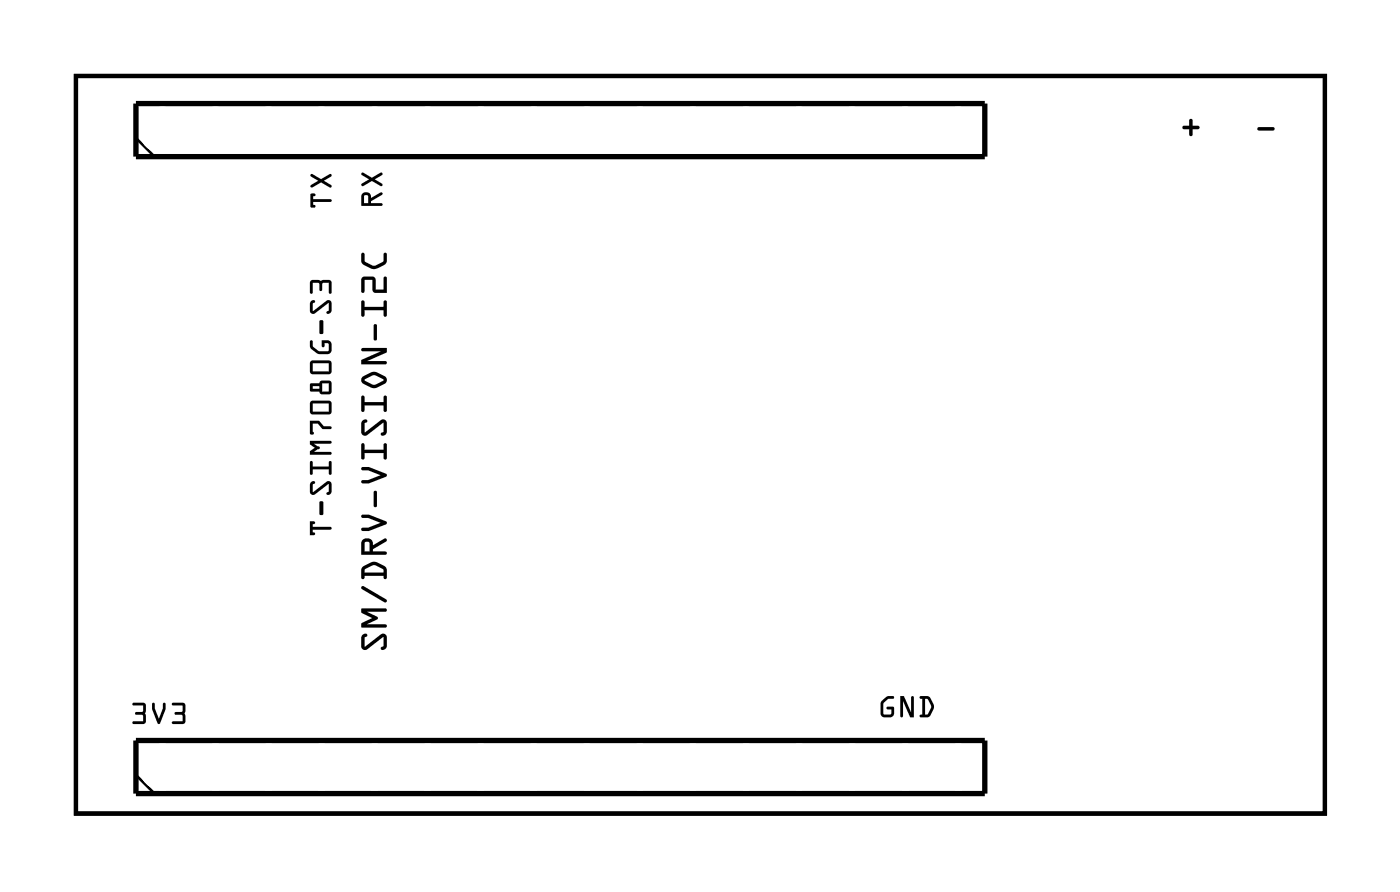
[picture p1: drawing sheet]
<svg xmlns="http://www.w3.org/2000/svg" width="67mm" height="43mm" viewBox="0 0 67 43" stroke-linecap="round" stroke-linejoin="round" font-family="sans-serif">
<path d="M3.6 3.6h59.8v35.3h-59.8z" fill="none" stroke="#000" stroke-width=".2"/>
<g fill="#000">
<path d="M14.9 9.3h.2l-.1 .2h.8l.1 .1-.9 .1 .1 .2h-.2zM14.9 8.3l.5 .3 .4-.3v.1l-.3 .3 .4 .2-.1 .1-.4-.3-.5 .3v-.1l.3-.2-.3-.3z"/>
<path d="M14.9 9.3h.2l-.1 .2h.8l.1 .1-.9 .1 .1 .2h-.2zM14.9 9.3v.6h.2l-.1-.2 .9-.1-.1-.1h-.8l.1-.2zM14.9 8.3l.5 .3 .4-.3v.1l-.3 .3 .4 .2-.1 .1-.4-.3-.5 .3v-.1l.3-.2-.3-.3zM14.9 8.3v.1l.3 .3-.3 .2v.1l.5-.3 .4 .3 .1-.1-.4-.2 .3-.3v-.1l-.4 .3z"/>
<path d="M17.4 9.4v.3h.2v-.3zM17.4 9.3a.24 .24 0 0 1 .2-.1 .24 .24 0 0 1 .2 .3l.5-.3v.1l-.5 .3v.1h.4l.1 .1h-1zM17.3 8.3l.5 .2 .5-.2v.1l-.4 .2 .4 .3h-.1l-.4-.2-.5 .2v-.1l.4-.2-.4-.2z"/>
<path d="M17.4 9.4v.3h.2v-.3zM17.4 9.4h.2v.3h-.2zM17.4 9.3a.24 .24 0 0 1 .2-.1 .24 .24 0 0 1 .2 .3l.5-.3v.1l-.5 .3v.1h.4l.1 .1h-1zM17.4 9.3l-.1 .5h1l-.1-.1h-.4v-.1l.5-.3v-.1l-.5 .3-.2-.3zM17.3 8.3l.5 .2 .5-.2v.1l-.4 .2 .4 .3h-.1l-.4-.2-.5 .2v-.1l.4-.2-.4-.2zM17.3 8.3v.1l.4 .2-.4 .2v.1l.5-.2 .4 .2h.1l-.4-.3 .4-.2v-.1l-.5 .2z"/>
<path d="M57 5.7h.1v.3h.3v.1v.1h-.3v.3h-.1h-.1v-.3h-.2l-.1-.1 .1-.1h.2zM57 5.7l-.1 .3h-.2l-.1 .1 .1 .1h.2v.3h.1h.1v-.3h.3v-.1v-.1h-.3v-.3zM60.2 6.1h.7l.1 .1-.1 .1h-.6zM60.2 6.1l.1 .1h.6h.1l-.1-.1z"/>
<path d="M57 5.7h.1v.3h.3v.1v.1h-.3v.3h-.1h-.1v-.3h-.2l-.1-.1 .1-.1h.2zM60.2 6.1h.7l.1 .1h-.1h-.6z"/>
<path d="M3.6 3.6v35.3h59.8v-35.3zM3.6 3.6h59.8v35.3h-59.8z"/>
<path d="M6.4 33.6h.5l.1 .1v.8l-.1 .1h-.6l.1-.1h.5l-.1-.3-.3-.1h.3l.1-.3h-.5zM6.4 33.6v.2h.5l-.1 .3h-.3l.3 .1 .1 .3h-.5l-.1 .1h.6l.1-.1v-.8l-.1-.1zM7.3 33.6l.1 .1 .2 .7 .2-.7h.1v.2l-.3 .7h-.1l-.2-.7zM7.3 33.6v.3l.2 .7h.1l.3-.7v-.2h-.1l-.2 .7-.2-.7zM8.2 33.6h.5l.2 .1v.8l-.1 .1h-.6l.1-.1h.4v-.3l-.3-.1h.3v-.3h-.4zM8.2 33.6l.1 .2h.4v.3h-.3l.3 .1v.3h-.4l-.1 .1h.6l.1-.1v-.8l-.2-.1z"/>
<path d="M6.4 33.6h.5l.1 .1v.8l-.1 .1h-.6l.1-.1h.5l-.1-.3-.3-.1h.3l.1-.3h-.5zM7.3 33.6l.1 .1 .2 .7 .2-.7h.1v.2l-.3 .7h-.1l-.2-.7zM8.2 33.6h.5l.2 .1v.8l-.1 .1h-.6l.1-.1h.4v-.3l-.3-.1h.3v-.3h-.4z"/>
<path d="M14.8 24.9l.3 .1-.1 .2h.8l.1 .1h-.9l.1 .3h-.3zM15.3 24l.2 .1-.1 .5h-.1zM14.9 23.1h.2l-.1 .1v.4l.6-.5 .2-.1 .1 .2v.4l-.1 .1-.2-.1 .1-.1v-.3l-.6 .5h-.2l-.1-.2zM14.9 22.1h.1v.2h.7v-.2h.1l.1 .6h-.2v-.2h-.7v.2h-.1zM14.8 21.1h1v.1h-.8l.3 .2-.3 .2h.8l.1 .1-1.1 .1v-.2l.3-.2-.3-.1zM14.8 20.1h.5l.2 .3h.3l.1 .1h-.5l-.2-.2h-.2v.4l-.1 .1zM14.9 19.2h.9l.1 .1v.5h-.2h-.8l-.1-.1zM15 19.3v.4h.7v-.4zM14.9 18.4l.4-.1 .1-.1h.4l.1 .1v.5l-.5 .1-.1-.2h-.4zM15.4 18.3v.4h.3v-.4zM15 18.5v.1h.3v-.1zM14.9 17.3h.9l.1 .1v.4l-.2 .1h-.8l-.1-.1zM15 17.4v.4h.7v-.4zM14.9 16.3h.1v.3l.3 .2 .4-.1v-.3h-.2v.2h-.1v-.3h.4l.1 .4-.1 .2a.65 .65 0 0 1-1-.5zM15.3 15.3l.2 .1-.1 .6-.1-.1zM14.9 14.4h.2l-.1 .1v.4l.6-.5h.2l.1 .1v.4l-.1 .1h-.2l.1-.2v-.3l-.6 .5h-.2l-.1-.1zM14.9 13.4h.9l.1 .1v.5h-.2v-.5l-.3 .1v.3l-.1-.3-.3-.1v.5l-.1 .1z"/>
<path d="M14.8 24.9l.3 .1-.1 .2h.8l.1 .1h-.9l.1 .3h-.3zM14.8 24.9v.7h.3l-.1-.3h.9l-.1-.1h-.8l.1-.2zM15.3 24l.2 .1v.5h-.1h-.1zM15.3 24v.6h.1h.1v-.5zM14.9 23.1h.2l-.1 .1v.4l.6-.5 .2-.1 .1 .2v.4l-.1 .1-.2-.1 .1-.1v-.3l-.6 .5h-.2l-.1-.2zM14.9 23.1l-.1 .4 .1 .2h.2l.6-.5v.3l-.1 .1 .2 .1 .1-.1v-.4l-.1-.2-.2 .1-.6 .5v-.4l.1-.1zM14.9 22.1h.1v.2h.7v-.2h.1l.1 .6h-.2v-.2h-.7v.2h-.1zM14.9 22.1v.6h.1v-.2h.7v.2h.2l-.1-.6h-.1v.2h-.7v-.2zM14.8 21.1h1v.1h-.8l.3 .2-.3 .2h.8l.1 .1-1.1 .1v-.2l.3-.2-.3-.1zM14.8 21.1v.2l.3 .1-.3 .2v.2l1.1-.1-.1-.1h-.8l.3-.2-.3-.2h.8v-.1zM14.8 20.1h.5l.2 .3h.3l.1 .1h-.5l-.2-.2h-.2v.4l-.1 .1zM14.8 20.1l.1 .7 .1-.1v-.4h.2l.2 .2h.5l-.1-.1h-.3l-.2-.3zM14.9 19.2h.9l.1 .1v.5h-.2h-.8l-.1-.1zM14.9 19.2l-.1 .5 .1 .1h.8h.2v-.5l-.1-.1zM15 19.3v.4h.7v-.4zM15 19.3h.7v.4h-.7zM14.9 18.4l.4-.1 .1-.1h.4l.1 .1v.5l-.5 .1-.1-.2h-.4zM14.9 18.4v.3h.4l.1 .2 .5-.1v-.5l-.1-.1h-.4l-.1 .1zM15.4 18.3v.4h.3v-.4zM15.4 18.3h.3v.4h-.3zM15 18.5v.1h.3v-.1zM15 18.5h.3v.1h-.3zM14.9 17.3h.9l.1 .1v.4l-.2 .1h-.8l-.1-.1zM14.9 17.3l-.1 .5 .1 .1h.8l.2-.1v-.4l-.1-.1zM15 17.4v.4h.7v-.4zM15 17.4h.7v.4h-.7zM14.9 16.3h.1v.3l.2 .2h.5v-.3l-.2-.1v.2h-.1v-.3h.4l.1 .1v.4l-.2 .1h-.5l-.3-.3zM14.9 16.3v.4a.69 .69 0 0 0 1 .1v-.4l-.1-.1h-.4v.3h.1v-.2l.2 .1v.3h-.5l-.2-.2v-.3zM15.3 15.3l.2 .1v.5l-.1 .1-.1-.1zM15.3 15.3v.6l.1 .1 .1-.1v-.5zM14.9 14.4h.2l-.1 .1v.4l.6-.5h.2l.1 .1v.4l-.1 .1h-.2l.1-.2v-.3l-.6 .5h-.2l-.1-.1zM14.9 14.4l-.1 .5 .1 .1h.2l.6-.5v.3l-.1 .2h.2l.1-.1v-.4l-.1-.1h-.2l-.6 .5v-.4l.1-.1zM14.9 13.4h.9l.1 .1v.5h-.2v-.5l-.3 .1v.3l-.1-.3-.3-.1v.5l-.1 .1zM14.9 13.4v.7l.1-.1v-.5l.3 .1 .1 .3v-.3l.3-.1v.5h.2v-.5l-.1-.1z"/>
<path d="M17.4 30.4h.2l-.1 .1v.4l.7-.5 .2-.1 .1 .2v.5l-.1 .1h-.2l.2-.2-.1-.4-.7 .6h-.2l-.1-.2zM17.3 29.1h1.2l-.1 .2h-.8l.5 .3-.5 .3h.8l.1 .1h-1.2v-.2l.5-.2-.5-.3zM17.3 28.1l1.2 .6v.1h-.1l-1.1-.6zM17.5 27.3v.1h.9l-.1-.2-.3-.2zM17.4 27.1a.73 .73 0 0 1 1 0l.1 .5-.1 .1v-.1h-.9l-.1 .1h-.1v-.4zM17.5 25.9v.5h.2v-.4zM17.4 25.8a.29 .29 0 0 1 .3 0 .29 .29 0 0 1 .2 .3l.6-.3v.1l-.6 .4v.1h.5l.1 .1h-1.2zM17.3 24.7l.4-.1 .8 .3v.2l-.8 .3h-.4v-.1h.3l.6-.3-.6-.2h-.3zM17.9 23.5l.1 .1v.6v.1l-.1-.1zM17.3 22.4l.4-.1 .8 .4v.1l-.8 .3h-.4v-.1h.3l.6-.3-.6-.2h-.3zM17.3 21.2l.1 .1 .1 .2h.9v-.2l.1-.1v.7h-.1v-.2h-.9l-.1 .2-.1 .1zM17.4 20.1h.2l-.1 .2v.4l.7-.6h.2l.1 .1v.5l-.1 .1h-.2l.2-.2-.1-.4-.7 .6h-.2l-.1-.1zM17.3 19h.1l.1 .2h.9v-.2l.1-.1v.8h-.1v-.3h-.9l-.1 .3h-.1zM17.4 18l.5-.2 .5 .2a.21 .21 0 0 1 0 .4l-.6 .2-.4-.3-.1-.1zM17.5 18.2l.4 .2 .5-.2-.5-.2zM17.3 16.7h1.2v.2l-.9 .4h.8l.1 .1h-1.2v-.2l.9-.4h-.8zM17.9 15.5l.1 .1v.6v.1l-.1-.1zM17.3 14.4h.1l.1 .3h.9v-.3h.1v.7h-.1v-.3h-.9l-.1 .3-.1 .1zM17.3 13.3l.6-.1 .1 .2v.5h.4v-.6l.1-.1v.8h-.6l-.1-.6h-.3v.5l-.2 .1zM17.3 12.1h.1l.1 .4 .4 .2 .5-.2v-.4h.1v.4a.72 .72 0 0 1-.8 .3l-.4-.2z"/>
<path d="M17.4 30.4h.2l-.1 .1v.4l.7-.5 .2-.1 .1 .2v.5l-.1 .1h-.2l.2-.2-.1-.4-.7 .6h-.2l-.1-.2zM17.4 30.4l-.1 .5 .1 .2h.2l.7-.6 .1 .4-.2 .2h.2l.1-.1v-.5l-.1-.2-.2 .1-.7 .5v-.4l.1-.1zM17.3 29.1h1.2l-.1 .2h-.8l.5 .3-.5 .3h.8l.1 .1h-1.2v-.2l.5-.2-.5-.3zM17.3 29.1v.2l.5 .3-.5 .2v.2h1.2l-.1-.1h-.8l.5-.3-.5-.3h.8l.1-.2zM17.3 28.1l1.2 .6v.1h-.1l-1.1-.6zM17.3 28.1v.1l1.1 .6h.1v-.1zM17.5 27.3v.1h.9l-.1-.2-.3-.2zM17.5 27.3l.5-.3 .3 .2 .1 .2h-.9zM17.4 27.1l.4-.2h.3l.4 .3v.5h-.1v-.1h-.9l-.1 .1h-.1v-.4zM17.4 27.1l-.1 .2v.4h.1l.1-.1h.9v.1h.1v-.5l-.4-.3h-.3zM17.5 25.9v.5h.2v-.4zM17.5 25.9l.2 .1v.4h-.2zM17.4 25.8a.29 .29 0 0 1 .3 0 .29 .29 0 0 1 .2 .3l.6-.3v.1l-.6 .4v.1h.5l.1 .1h-1.2zM17.4 25.8l-.1 .7h1.2l-.1-.1h-.5v-.1l.6-.4v-.1l-.6 .3-.1-.2-.1-.1zM17.3 24.6h.4l.8 .3v.2l-.8 .3h-.4v-.1h.3l.6-.3-.6-.2h-.3zM17.3 24.7v.1h.3l.6 .2-.6 .3h-.3v.1h.4l.8-.3v-.2l-.8-.3zM17.9 23.5l.1 .1v.6v.1l-.1-.1zM17.9 23.5v.7l.1 .1v-.1v-.6zM17.3 22.4l.4-.1 .8 .4v.1l-.8 .3h-.4v-.1h.3l.6-.3-.6-.2h-.3zM17.3 22.4v.1h.3l.6 .2-.6 .3h-.3v.1h.4l.8-.3v-.1l-.8-.4zM17.3 21.2l.1 .1 .1 .2h.9v-.2l.1-.1v.7h-.1v-.2h-.9l-.1 .2-.1 .1zM17.3 21.2v.8l.1-.1 .1-.2h.9v.2h.1v-.7l-.1 .1v.2h-.9l-.1-.2zM17.4 20.1h.2l-.1 .2v.4l.7-.6h.2l.1 .1v.5l-.1 .1h-.2l.2-.2-.1-.4-.7 .6h-.2l-.1-.1zM17.4 20.1l-.1 .6 .1 .1h.2l.7-.6 .1 .4-.2 .2h.2l.1-.1v-.5l-.1-.1h-.2l-.7 .6v-.4l.1-.2zM17.3 19h.1l.1 .2h.9v-.2l.1-.1v.8h-.1v-.3h-.9l-.1 .3h-.1zM17.3 19v.7h.1l.1-.3h.9v.3h.1v-.8l-.1 .1v.2h-.9l-.1-.2zM17.4 18l.6-.2 .5 .2v.2l-.4 .3-.3 .1-.4-.3-.1-.1zM17.4 18l-.1 .2 .1 .1 .4 .3 .3-.1 .4-.3v-.2l-.5-.2zM17.5 18.2l.4 .2 .5-.2-.5-.2zM17.5 18.2l.4-.3 .5 .3-.5 .2zM17.3 16.7h1.2v.2l-.9 .4h.8l.1 .1h-1.2v-.2l.9-.4h-.8zM17.3 16.7l.1 .1h.8l-.9 .4v.2h1.2l-.1-.1h-.8l.9-.4v-.2zM17.9 15.5l.1 .1v.6v.1l-.1-.1zM17.9 15.5v.7l.1 .1v-.1v-.6zM17.3 14.4h.1l.1 .3h.9v-.3h.1v.7h-.1v-.3h-.9l-.1 .3-.1 .1zM17.3 14.4v.8l.1-.1 .1-.3h.9v.3h.1v-.7h-.1v.3h-.9l-.1-.3zM17.3 13.3l.6-.1 .1 .2v.5h.4v-.6l.1-.1v.8h-.6l-.1-.6h-.3v.5l-.2 .1zM17.3 13.3v.7l.2-.1v-.5h.3l.1 .6h.6v-.8l-.1 .1v.6h-.4v-.5l-.1-.2zM17.3 12.1h.1l.1 .4 .4 .2 .5-.2v-.4h.1v.4l-.3 .3-.4 .1-.5-.3zM17.3 12.1v.5l.5 .3 .4-.1 .3-.3v-.4h-.1v.4l-.5 .2-.4-.2-.1-.4z"/>
<path d="M42.2 33.5a.48 .48 0 0 1 .6-.2v.1h-.3l-.2 .3v.5h.4v-.3h-.2v-.1l.3 .1v.3l-.1 .1h-.4l-.1-.1zM43.1 33.3h.2l.3 .8v-.7l.1-.1v1h-.1l-.4-.8v.8h-.1zM44.3 33.4v.8h.1l.2-.4-.2-.3zM44 33.3h.5a.6 .6 0 0 1 .1 .9l-.2 .1h-.4l.2-.1v-.8h-.2z"/>
<path d="M42.2 33.5l.3-.2h.3v.1h-.3l-.2 .3v.5h.4v-.3h-.2v-.1l.3 .1v.3l-.1 .1h-.4l-.1-.1zM42.2 33.5v.7l.1 .1h.4l.1-.1v-.3l-.3-.1v.1h.2v.3h-.4v-.5l.2-.3h.3l-.1-.1a.49 .49 0 0 0-.5 .2zM43.1 33.3h.2l.3 .8v-.7l.1-.1v1h-.1l-.4-.8v.8h-.1zM43.1 33.3v1h.1v-.8l.4 .8h.1v-.9h-.1v.7l-.3-.8zM44.3 33.4v.8h.1l.2-.4-.2-.3zM44.3 33.4l.1 .1 .2 .3-.2 .4h-.1zM44 33.3h.5l.2 .4v.3l-.3 .3h-.4l.2-.1v-.8h-.2zM44 33.3v.1h.2v.8l-.2 .1h.4l.2-.1a.6 .6 0 0 0-.1-.9z"/>
</g>
<path d="M6.5 5h40.6v2.5h-40.6zM6.5 35.4h40.6v2.6h-40.6z" fill="none" stroke="#000" stroke-width=".25"/>
<path d="M6.5 6.6l.9 .9M6.5 37.1l.9 .9" fill="none" stroke="#000" stroke-width=".13"/>
<circle cx="38.3" cy="22.7" r=".7" fill="#fff"/>
<circle cx="38.3" cy="22.7" r=".7" fill="none" stroke="#fff" stroke-width=".76" stroke-linecap="butt"/>
<circle cx="38.3" cy="32.9" r=".7" fill="#fff"/>
<circle cx="38.3" cy="32.9" r=".7" fill="none" stroke="#fff" stroke-width=".76" stroke-linecap="butt"/>
<circle cx="60.5" cy="27.3" r=".6" fill="#fff"/>
<circle cx="60.5" cy="27.3" r=".6" fill="none" stroke="#fff" stroke-width=".65" stroke-linecap="butt"/>
<path d="M60.4 26.5l.9 .8-.8 .8-.9-.8z" fill="#fff"/>
<path d="M60.4 26.5l.9 .8-.8 .8-.9-.8z" fill="none" stroke="#fff" stroke-width=".65" stroke-linecap="butt"/>
<circle cx="58.8" cy="29.2" r=".6" fill="#fff"/>
<circle cx="58.8" cy="29.2" r=".6" fill="none" stroke="#fff" stroke-width=".65" stroke-linecap="butt"/>
<circle cx="60.5" cy="12.1" r=".6" fill="#fff"/>
<circle cx="60.5" cy="12.1" r=".6" fill="none" stroke="#fff" stroke-width=".65" stroke-linecap="butt"/>
<path d="M59.7 12.1l.8-.9 .9 .9-.9 .8z" fill="#fff"/>
<path d="M59.7 12.1l.8-.9 .9 .9-.9 .8z" fill="none" stroke="#fff" stroke-width=".65" stroke-linecap="butt"/>
<circle cx="58.8" cy="13.9" r=".6" fill="#fff"/>
<circle cx="58.8" cy="13.9" r=".6" fill="none" stroke="#fff" stroke-width=".65" stroke-linecap="butt"/>
<circle cx="60.5" cy="17.2" r=".6" fill="#fff"/>
<circle cx="60.5" cy="17.2" r=".6" fill="none" stroke="#fff" stroke-width=".65" stroke-linecap="butt"/>
<path d="M59.7 17.2l.8-.9 .9 .9-.9 .8z" fill="#fff"/>
<path d="M59.7 17.2l.8-.9 .9 .9-.9 .8z" fill="none" stroke="#fff" stroke-width=".65" stroke-linecap="butt"/>
<circle cx="58.8" cy="18.9" r=".6" fill="#fff"/>
<circle cx="58.8" cy="18.9" r=".6" fill="none" stroke="#fff" stroke-width=".65" stroke-linecap="butt"/>
<circle cx="60.5" cy="22.2" r=".6" fill="#fff"/>
<circle cx="60.5" cy="22.2" r=".6" fill="none" stroke="#fff" stroke-width=".65" stroke-linecap="butt"/>
<path d="M59.7 22.2l.8-.8 .9 .8-.9 .9z" fill="#fff"/>
<path d="M59.7 22.2l.8-.8 .9 .8-.9 .9z" fill="none" stroke="#fff" stroke-width=".65" stroke-linecap="butt"/>
<circle cx="58.8" cy="24" r=".6" fill="#fff"/>
<circle cx="58.8" cy="24" r=".6" fill="none" stroke="#fff" stroke-width=".65" stroke-linecap="butt"/>
<path d="M57.9 36h1.4v1.4h-1.4z" fill="#fff"/>
<path d="M57.9 36h1.4v1.4h-1.4z" fill="none" stroke="#fff" stroke-width=".76" stroke-linecap="butt"/>
<circle cx="58.6" cy="36.7" r=".7" fill="#fff"/>
<circle cx="58.6" cy="36.7" r=".7" fill="none" stroke="#fff" stroke-width=".76" stroke-linecap="butt"/>
<circle cx="58.6" cy="34.1" r=".7" fill="#fff"/>
<circle cx="58.6" cy="34.1" r=".7" fill="none" stroke="#fff" stroke-width=".76" stroke-linecap="butt"/>
<circle cx="29" cy="11.8" r=".6" fill="#fff"/>
<circle cx="29" cy="11.8" r=".6" fill="none" stroke="#fff" stroke-width=".76" stroke-linecap="butt"/>
<circle cx="29" cy="13.8" r=".6" fill="#fff"/>
<circle cx="29" cy="13.8" r=".6" fill="none" stroke="#fff" stroke-width=".76" stroke-linecap="butt"/>
<circle cx="29" cy="15.8" r=".6" fill="#fff"/>
<circle cx="29" cy="15.8" r=".6" fill="none" stroke="#fff" stroke-width=".76" stroke-linecap="butt"/>
<circle cx="29" cy="17.8" r=".6" fill="#fff"/>
<circle cx="29" cy="17.8" r=".6" fill="none" stroke="#fff" stroke-width=".76" stroke-linecap="butt"/>
<path d="M59.8 7h1.5v1.5h-1.5z" fill="#fff"/>
<path d="M59.8 7h1.5v1.5h-1.5z" fill="none" stroke="#fff" stroke-width=".76" stroke-linecap="butt"/>
<circle cx="60.5" cy="7.7" r=".76" fill="#fff"/>
<circle cx="60.5" cy="7.7" r=".76" fill="none" stroke="#fff" stroke-width=".76" stroke-linecap="butt"/>
<circle cx="57" cy="7.7" r=".76" fill="#fff"/>
<circle cx="57" cy="7.7" r=".76" fill="none" stroke="#fff" stroke-width=".76" stroke-linecap="butt"/>
<circle cx="48.9" cy="34.1" r=".7" fill="#fff"/>
<circle cx="48.9" cy="34.1" r=".7" fill="none" stroke="#fff" stroke-width=".76" stroke-linecap="butt"/>
<circle cx="48.9" cy="31.6" r=".7" fill="#fff"/>
<circle cx="48.9" cy="31.6" r=".7" fill="none" stroke="#fff" stroke-width=".76" stroke-linecap="butt"/>
<circle cx="48.7" cy="8.7" r=".7" fill="#fff"/>
<circle cx="48.7" cy="8.7" r=".7" fill="none" stroke="#fff" stroke-width=".76" stroke-linecap="butt"/>
<circle cx="48.7" cy="11.3" r=".7" fill="#fff"/>
<circle cx="48.7" cy="11.3" r=".7" fill="none" stroke="#fff" stroke-width=".76" stroke-linecap="butt"/>
<circle cx="52.7" cy="34.1" r=".7" fill="#fff"/>
<circle cx="52.7" cy="34.1" r=".7" fill="none" stroke="#fff" stroke-width=".76" stroke-linecap="butt"/>
<circle cx="52.7" cy="31.6" r=".7" fill="#fff"/>
<circle cx="52.7" cy="31.6" r=".7" fill="none" stroke="#fff" stroke-width=".76" stroke-linecap="butt"/>
<circle cx="52.5" cy="8.7" r=".7" fill="#fff"/>
<circle cx="52.5" cy="8.7" r=".7" fill="none" stroke="#fff" stroke-width=".76" stroke-linecap="butt"/>
<circle cx="52.5" cy="11.3" r=".7" fill="#fff"/>
<circle cx="52.5" cy="11.3" r=".7" fill="none" stroke="#fff" stroke-width=".76" stroke-linecap="butt"/>
<circle cx="7.8" cy="6.2" r=".74" fill="#fff"/>
<circle cx="7.8" cy="6.2" r=".74" fill="none" stroke="#fff" stroke-width=".76" stroke-linecap="butt"/>
<circle cx="10.3" cy="6.2" r=".74" fill="#fff"/>
<circle cx="10.3" cy="6.2" r=".74" fill="none" stroke="#fff" stroke-width=".76" stroke-linecap="butt"/>
<circle cx="12.9" cy="6.2" r=".74" fill="#fff"/>
<circle cx="12.9" cy="6.2" r=".74" fill="none" stroke="#fff" stroke-width=".76" stroke-linecap="butt"/>
<circle cx="15.4" cy="6.2" r=".74" fill="#fff"/>
<circle cx="15.4" cy="6.2" r=".74" fill="none" stroke="#fff" stroke-width=".76" stroke-linecap="butt"/>
<circle cx="17.9" cy="6.2" r=".74" fill="#fff"/>
<circle cx="17.9" cy="6.2" r=".74" fill="none" stroke="#fff" stroke-width=".76" stroke-linecap="butt"/>
<circle cx="20.5" cy="6.2" r=".74" fill="#fff"/>
<circle cx="20.5" cy="6.2" r=".74" fill="none" stroke="#fff" stroke-width=".76" stroke-linecap="butt"/>
<circle cx="23" cy="6.2" r=".74" fill="#fff"/>
<circle cx="23" cy="6.2" r=".74" fill="none" stroke="#fff" stroke-width=".76" stroke-linecap="butt"/>
<circle cx="25.6" cy="6.2" r=".74" fill="#fff"/>
<circle cx="25.6" cy="6.2" r=".74" fill="none" stroke="#fff" stroke-width=".76" stroke-linecap="butt"/>
<circle cx="28.1" cy="6.2" r=".74" fill="#fff"/>
<circle cx="28.1" cy="6.2" r=".74" fill="none" stroke="#fff" stroke-width=".76" stroke-linecap="butt"/>
<circle cx="30.6" cy="6.2" r=".74" fill="#fff"/>
<circle cx="30.6" cy="6.2" r=".74" fill="none" stroke="#fff" stroke-width=".76" stroke-linecap="butt"/>
<circle cx="33.2" cy="6.2" r=".74" fill="#fff"/>
<circle cx="33.2" cy="6.2" r=".74" fill="none" stroke="#fff" stroke-width=".76" stroke-linecap="butt"/>
<circle cx="35.7" cy="6.2" r=".74" fill="#fff"/>
<circle cx="35.7" cy="6.2" r=".74" fill="none" stroke="#fff" stroke-width=".76" stroke-linecap="butt"/>
<circle cx="38.3" cy="6.2" r=".74" fill="#fff"/>
<circle cx="38.3" cy="6.2" r=".74" fill="none" stroke="#fff" stroke-width=".76" stroke-linecap="butt"/>
<circle cx="40.8" cy="6.2" r=".74" fill="#fff"/>
<circle cx="40.8" cy="6.2" r=".74" fill="none" stroke="#fff" stroke-width=".76" stroke-linecap="butt"/>
<circle cx="43.3" cy="6.2" r=".74" fill="#fff"/>
<circle cx="43.3" cy="6.2" r=".74" fill="none" stroke="#fff" stroke-width=".76" stroke-linecap="butt"/>
<circle cx="45.9" cy="6.2" r=".74" fill="#fff"/>
<circle cx="45.9" cy="6.2" r=".74" fill="none" stroke="#fff" stroke-width=".76" stroke-linecap="butt"/>
<circle cx="7.8" cy="6.2" r=".74" fill="#fff"/>
<circle cx="7.8" cy="6.2" r=".74" fill="none" stroke="#fff" stroke-width=".76" stroke-linecap="butt"/>
<circle cx="10.3" cy="6.2" r=".74" fill="#fff"/>
<circle cx="10.3" cy="6.2" r=".74" fill="none" stroke="#fff" stroke-width=".76" stroke-linecap="butt"/>
<circle cx="12.9" cy="6.2" r=".74" fill="#fff"/>
<circle cx="12.9" cy="6.2" r=".74" fill="none" stroke="#fff" stroke-width=".76" stroke-linecap="butt"/>
<circle cx="15.4" cy="6.2" r=".74" fill="#fff"/>
<circle cx="15.4" cy="6.2" r=".74" fill="none" stroke="#fff" stroke-width=".76" stroke-linecap="butt"/>
<circle cx="17.9" cy="6.2" r=".74" fill="#fff"/>
<circle cx="17.9" cy="6.2" r=".74" fill="none" stroke="#fff" stroke-width=".76" stroke-linecap="butt"/>
<circle cx="20.5" cy="6.2" r=".74" fill="#fff"/>
<circle cx="20.5" cy="6.2" r=".74" fill="none" stroke="#fff" stroke-width=".76" stroke-linecap="butt"/>
<circle cx="23" cy="6.2" r=".74" fill="#fff"/>
<circle cx="23" cy="6.2" r=".74" fill="none" stroke="#fff" stroke-width=".76" stroke-linecap="butt"/>
<circle cx="25.6" cy="6.2" r=".74" fill="#fff"/>
<circle cx="25.6" cy="6.2" r=".74" fill="none" stroke="#fff" stroke-width=".76" stroke-linecap="butt"/>
<circle cx="28.1" cy="6.2" r=".74" fill="#fff"/>
<circle cx="28.1" cy="6.2" r=".74" fill="none" stroke="#fff" stroke-width=".76" stroke-linecap="butt"/>
<circle cx="30.6" cy="6.2" r=".74" fill="#fff"/>
<circle cx="30.6" cy="6.2" r=".74" fill="none" stroke="#fff" stroke-width=".76" stroke-linecap="butt"/>
<circle cx="33.2" cy="6.2" r=".74" fill="#fff"/>
<circle cx="33.2" cy="6.2" r=".74" fill="none" stroke="#fff" stroke-width=".76" stroke-linecap="butt"/>
<circle cx="35.7" cy="6.2" r=".74" fill="#fff"/>
<circle cx="35.7" cy="6.2" r=".74" fill="none" stroke="#fff" stroke-width=".76" stroke-linecap="butt"/>
<circle cx="38.3" cy="6.2" r=".74" fill="#fff"/>
<circle cx="38.3" cy="6.2" r=".74" fill="none" stroke="#fff" stroke-width=".76" stroke-linecap="butt"/>
<circle cx="40.8" cy="6.2" r=".74" fill="#fff"/>
<circle cx="40.8" cy="6.2" r=".74" fill="none" stroke="#fff" stroke-width=".76" stroke-linecap="butt"/>
<circle cx="43.3" cy="6.2" r=".74" fill="#fff"/>
<circle cx="43.3" cy="6.2" r=".74" fill="none" stroke="#fff" stroke-width=".76" stroke-linecap="butt"/>
<circle cx="45.9" cy="6.2" r=".74" fill="#fff"/>
<circle cx="45.9" cy="6.2" r=".74" fill="none" stroke="#fff" stroke-width=".76" stroke-linecap="butt"/>
<circle cx="37.1" cy="9.2" r=".6" fill="#fff"/>
<circle cx="37.1" cy="9.2" r=".6" fill="none" stroke="#fff" stroke-width=".76" stroke-linecap="butt"/>
<circle cx="39.7" cy="9.2" r=".6" fill="#fff"/>
<circle cx="39.7" cy="9.2" r=".6" fill="none" stroke="#fff" stroke-width=".76" stroke-linecap="butt"/>
<circle cx="42.2" cy="9.2" r=".6" fill="#fff"/>
<circle cx="42.2" cy="9.2" r=".6" fill="none" stroke="#fff" stroke-width=".76" stroke-linecap="butt"/>
<circle cx="49.7" cy="23.7" r=".4" fill="#fff"/>
<circle cx="49.7" cy="23.7" r=".4" fill="none" stroke="#fff" stroke-width=".55"/>
<circle cx="49.7" cy="25.2" r=".4" fill="#fff"/>
<circle cx="49.7" cy="25.2" r=".4" fill="none" stroke="#fff" stroke-width=".55"/>
<circle cx="49.7" cy="17.4" r=".4" fill="#fff"/>
<circle cx="49.7" cy="17.4" r=".4" fill="none" stroke="#fff" stroke-width=".55"/>
<circle cx="49.7" cy="18.9" r=".4" fill="#fff"/>
<circle cx="49.7" cy="18.9" r=".4" fill="none" stroke="#fff" stroke-width=".55"/>
<circle cx="54.8" cy="16.4" r=".6" fill="#fff"/>
<circle cx="54.8" cy="16.4" r=".6" fill="none" stroke="#fff" stroke-width=".76" stroke-linecap="butt"/>
<circle cx="54.8" cy="18.9" r=".6" fill="#fff"/>
<circle cx="54.8" cy="18.9" r=".6" fill="none" stroke="#fff" stroke-width=".76" stroke-linecap="butt"/>
<circle cx="54.8" cy="21.4" r=".6" fill="#fff"/>
<circle cx="54.8" cy="21.4" r=".6" fill="none" stroke="#fff" stroke-width=".76" stroke-linecap="butt"/>
<circle cx="54.8" cy="23.9" r=".6" fill="#fff"/>
<circle cx="54.8" cy="23.9" r=".6" fill="none" stroke="#fff" stroke-width=".76" stroke-linecap="butt"/>
<circle cx="54.8" cy="26.4" r=".6" fill="#fff"/>
<circle cx="54.8" cy="26.4" r=".6" fill="none" stroke="#fff" stroke-width=".76" stroke-linecap="butt"/>
<circle cx="23" cy="11.8" r=".74" fill="#fff"/>
<circle cx="23" cy="11.8" r=".74" fill="none" stroke="#fff" stroke-width=".76" stroke-linecap="butt"/>
<circle cx="23" cy="14.4" r=".74" fill="#fff"/>
<circle cx="23" cy="14.4" r=".74" fill="none" stroke="#fff" stroke-width=".76" stroke-linecap="butt"/>
<circle cx="23" cy="16.9" r=".74" fill="#fff"/>
<circle cx="23" cy="16.9" r=".74" fill="none" stroke="#fff" stroke-width=".76" stroke-linecap="butt"/>
<circle cx="23" cy="19.5" r=".74" fill="#fff"/>
<circle cx="23" cy="19.5" r=".74" fill="none" stroke="#fff" stroke-width=".76" stroke-linecap="butt"/>
<circle cx="23" cy="22" r=".74" fill="#fff"/>
<circle cx="23" cy="22" r=".74" fill="none" stroke="#fff" stroke-width=".76" stroke-linecap="butt"/>
<circle cx="23" cy="24.5" r=".74" fill="#fff"/>
<circle cx="23" cy="24.5" r=".74" fill="none" stroke="#fff" stroke-width=".76" stroke-linecap="butt"/>
<circle cx="23" cy="27.1" r=".74" fill="#fff"/>
<circle cx="23" cy="27.1" r=".74" fill="none" stroke="#fff" stroke-width=".76" stroke-linecap="butt"/>
<circle cx="45.9" cy="12.5" r=".74" fill="#fff"/>
<circle cx="45.9" cy="12.5" r=".74" fill="none" stroke="#fff" stroke-width=".76" stroke-linecap="butt"/>
<circle cx="45.9" cy="15.1" r=".74" fill="#fff"/>
<circle cx="45.9" cy="15.1" r=".74" fill="none" stroke="#fff" stroke-width=".76" stroke-linecap="butt"/>
<circle cx="45.9" cy="17.6" r=".74" fill="#fff"/>
<circle cx="45.9" cy="17.6" r=".74" fill="none" stroke="#fff" stroke-width=".76" stroke-linecap="butt"/>
<circle cx="45.9" cy="20.2" r=".74" fill="#fff"/>
<circle cx="45.9" cy="20.2" r=".74" fill="none" stroke="#fff" stroke-width=".76" stroke-linecap="butt"/>
<circle cx="45.9" cy="22.7" r=".74" fill="#fff"/>
<circle cx="45.9" cy="22.7" r=".74" fill="none" stroke="#fff" stroke-width=".76" stroke-linecap="butt"/>
<circle cx="45.9" cy="25.2" r=".74" fill="#fff"/>
<circle cx="45.9" cy="25.2" r=".74" fill="none" stroke="#fff" stroke-width=".76" stroke-linecap="butt"/>
<circle cx="45.9" cy="27.8" r=".74" fill="#fff"/>
<circle cx="45.9" cy="27.8" r=".74" fill="none" stroke="#fff" stroke-width=".76" stroke-linecap="butt"/>
<circle cx="45.9" cy="30.3" r=".74" fill="#fff"/>
<circle cx="45.9" cy="30.3" r=".74" fill="none" stroke="#fff" stroke-width=".76" stroke-linecap="butt"/>
<circle cx="33.2" cy="12.5" r=".74" fill="#fff"/>
<circle cx="33.2" cy="12.5" r=".74" fill="none" stroke="#fff" stroke-width=".76" stroke-linecap="butt"/>
<circle cx="33.2" cy="15.1" r=".74" fill="#fff"/>
<circle cx="33.2" cy="15.1" r=".74" fill="none" stroke="#fff" stroke-width=".76" stroke-linecap="butt"/>
<circle cx="33.2" cy="17.6" r=".74" fill="#fff"/>
<circle cx="33.2" cy="17.6" r=".74" fill="none" stroke="#fff" stroke-width=".76" stroke-linecap="butt"/>
<circle cx="33.2" cy="20.2" r=".74" fill="#fff"/>
<circle cx="33.2" cy="20.2" r=".74" fill="none" stroke="#fff" stroke-width=".76" stroke-linecap="butt"/>
<circle cx="33.2" cy="22.7" r=".74" fill="#fff"/>
<circle cx="33.2" cy="22.7" r=".74" fill="none" stroke="#fff" stroke-width=".76" stroke-linecap="butt"/>
<circle cx="33.2" cy="25.2" r=".74" fill="#fff"/>
<circle cx="33.2" cy="25.2" r=".74" fill="none" stroke="#fff" stroke-width=".76" stroke-linecap="butt"/>
<circle cx="33.2" cy="27.8" r=".74" fill="#fff"/>
<circle cx="33.2" cy="27.8" r=".74" fill="none" stroke="#fff" stroke-width=".76" stroke-linecap="butt"/>
<circle cx="33.2" cy="30.3" r=".74" fill="#fff"/>
<circle cx="33.2" cy="30.3" r=".74" fill="none" stroke="#fff" stroke-width=".76" stroke-linecap="butt"/>
<circle cx="7.8" cy="11.8" r=".74" fill="#fff"/>
<circle cx="7.8" cy="11.8" r=".74" fill="none" stroke="#fff" stroke-width=".76" stroke-linecap="butt"/>
<circle cx="7.8" cy="14.4" r=".74" fill="#fff"/>
<circle cx="7.8" cy="14.4" r=".74" fill="none" stroke="#fff" stroke-width=".76" stroke-linecap="butt"/>
<circle cx="7.8" cy="16.9" r=".74" fill="#fff"/>
<circle cx="7.8" cy="16.9" r=".74" fill="none" stroke="#fff" stroke-width=".76" stroke-linecap="butt"/>
<circle cx="7.8" cy="19.5" r=".74" fill="#fff"/>
<circle cx="7.8" cy="19.5" r=".74" fill="none" stroke="#fff" stroke-width=".76" stroke-linecap="butt"/>
<circle cx="7.8" cy="22" r=".74" fill="#fff"/>
<circle cx="7.8" cy="22" r=".74" fill="none" stroke="#fff" stroke-width=".76" stroke-linecap="butt"/>
<circle cx="7.8" cy="24.5" r=".74" fill="#fff"/>
<circle cx="7.8" cy="24.5" r=".74" fill="none" stroke="#fff" stroke-width=".76" stroke-linecap="butt"/>
<circle cx="7.8" cy="27.1" r=".74" fill="#fff"/>
<circle cx="7.8" cy="27.1" r=".74" fill="none" stroke="#fff" stroke-width=".76" stroke-linecap="butt"/>
<circle cx="7.8" cy="36.7" r=".74" fill="#fff"/>
<circle cx="7.8" cy="36.7" r=".74" fill="none" stroke="#fff" stroke-width=".76" stroke-linecap="butt"/>
<circle cx="10.3" cy="36.7" r=".74" fill="#fff"/>
<circle cx="10.3" cy="36.7" r=".74" fill="none" stroke="#fff" stroke-width=".76" stroke-linecap="butt"/>
<circle cx="12.9" cy="36.7" r=".74" fill="#fff"/>
<circle cx="12.9" cy="36.7" r=".74" fill="none" stroke="#fff" stroke-width=".76" stroke-linecap="butt"/>
<circle cx="15.4" cy="36.7" r=".74" fill="#fff"/>
<circle cx="15.4" cy="36.7" r=".74" fill="none" stroke="#fff" stroke-width=".76" stroke-linecap="butt"/>
<circle cx="17.9" cy="36.7" r=".74" fill="#fff"/>
<circle cx="17.9" cy="36.7" r=".74" fill="none" stroke="#fff" stroke-width=".76" stroke-linecap="butt"/>
<circle cx="20.5" cy="36.7" r=".74" fill="#fff"/>
<circle cx="20.5" cy="36.7" r=".74" fill="none" stroke="#fff" stroke-width=".76" stroke-linecap="butt"/>
<circle cx="23" cy="36.7" r=".74" fill="#fff"/>
<circle cx="23" cy="36.7" r=".74" fill="none" stroke="#fff" stroke-width=".76" stroke-linecap="butt"/>
<circle cx="25.6" cy="36.7" r=".74" fill="#fff"/>
<circle cx="25.6" cy="36.7" r=".74" fill="none" stroke="#fff" stroke-width=".76" stroke-linecap="butt"/>
<circle cx="28.1" cy="36.7" r=".74" fill="#fff"/>
<circle cx="28.1" cy="36.7" r=".74" fill="none" stroke="#fff" stroke-width=".76" stroke-linecap="butt"/>
<circle cx="30.6" cy="36.7" r=".74" fill="#fff"/>
<circle cx="30.6" cy="36.7" r=".74" fill="none" stroke="#fff" stroke-width=".76" stroke-linecap="butt"/>
<circle cx="33.2" cy="36.7" r=".74" fill="#fff"/>
<circle cx="33.2" cy="36.7" r=".74" fill="none" stroke="#fff" stroke-width=".76" stroke-linecap="butt"/>
<circle cx="35.7" cy="36.7" r=".74" fill="#fff"/>
<circle cx="35.7" cy="36.7" r=".74" fill="none" stroke="#fff" stroke-width=".76" stroke-linecap="butt"/>
<circle cx="38.3" cy="36.7" r=".74" fill="#fff"/>
<circle cx="38.3" cy="36.7" r=".74" fill="none" stroke="#fff" stroke-width=".76" stroke-linecap="butt"/>
<circle cx="40.8" cy="36.7" r=".74" fill="#fff"/>
<circle cx="40.8" cy="36.7" r=".74" fill="none" stroke="#fff" stroke-width=".76" stroke-linecap="butt"/>
<circle cx="43.3" cy="36.7" r=".74" fill="#fff"/>
<circle cx="43.3" cy="36.7" r=".74" fill="none" stroke="#fff" stroke-width=".76" stroke-linecap="butt"/>
<circle cx="45.9" cy="36.7" r=".74" fill="#fff"/>
<circle cx="45.9" cy="36.7" r=".74" fill="none" stroke="#fff" stroke-width=".76" stroke-linecap="butt"/>
<circle cx="7.8" cy="36.7" r=".74" fill="#fff"/>
<circle cx="7.8" cy="36.7" r=".74" fill="none" stroke="#fff" stroke-width=".76" stroke-linecap="butt"/>
<circle cx="10.3" cy="36.7" r=".74" fill="#fff"/>
<circle cx="10.3" cy="36.7" r=".74" fill="none" stroke="#fff" stroke-width=".76" stroke-linecap="butt"/>
<circle cx="12.9" cy="36.7" r=".74" fill="#fff"/>
<circle cx="12.9" cy="36.7" r=".74" fill="none" stroke="#fff" stroke-width=".76" stroke-linecap="butt"/>
<circle cx="15.4" cy="36.7" r=".74" fill="#fff"/>
<circle cx="15.4" cy="36.7" r=".74" fill="none" stroke="#fff" stroke-width=".76" stroke-linecap="butt"/>
<circle cx="17.9" cy="36.7" r=".74" fill="#fff"/>
<circle cx="17.9" cy="36.7" r=".74" fill="none" stroke="#fff" stroke-width=".76" stroke-linecap="butt"/>
<circle cx="20.5" cy="36.7" r=".74" fill="#fff"/>
<circle cx="20.5" cy="36.7" r=".74" fill="none" stroke="#fff" stroke-width=".76" stroke-linecap="butt"/>
<circle cx="23" cy="36.7" r=".74" fill="#fff"/>
<circle cx="23" cy="36.7" r=".74" fill="none" stroke="#fff" stroke-width=".76" stroke-linecap="butt"/>
<circle cx="25.6" cy="36.7" r=".74" fill="#fff"/>
<circle cx="25.6" cy="36.7" r=".74" fill="none" stroke="#fff" stroke-width=".76" stroke-linecap="butt"/>
<circle cx="28.1" cy="36.7" r=".74" fill="#fff"/>
<circle cx="28.1" cy="36.7" r=".74" fill="none" stroke="#fff" stroke-width=".76" stroke-linecap="butt"/>
<circle cx="30.6" cy="36.7" r=".74" fill="#fff"/>
<circle cx="30.6" cy="36.7" r=".74" fill="none" stroke="#fff" stroke-width=".76" stroke-linecap="butt"/>
<circle cx="33.2" cy="36.7" r=".74" fill="#fff"/>
<circle cx="33.2" cy="36.7" r=".74" fill="none" stroke="#fff" stroke-width=".76" stroke-linecap="butt"/>
<circle cx="35.7" cy="36.7" r=".74" fill="#fff"/>
<circle cx="35.7" cy="36.7" r=".74" fill="none" stroke="#fff" stroke-width=".76" stroke-linecap="butt"/>
<circle cx="38.3" cy="36.7" r=".74" fill="#fff"/>
<circle cx="38.3" cy="36.7" r=".74" fill="none" stroke="#fff" stroke-width=".76" stroke-linecap="butt"/>
<circle cx="40.8" cy="36.7" r=".74" fill="#fff"/>
<circle cx="40.8" cy="36.7" r=".74" fill="none" stroke="#fff" stroke-width=".76" stroke-linecap="butt"/>
<circle cx="43.3" cy="36.7" r=".74" fill="#fff"/>
<circle cx="43.3" cy="36.7" r=".74" fill="none" stroke="#fff" stroke-width=".76" stroke-linecap="butt"/>
<circle cx="45.9" cy="36.7" r=".74" fill="#fff"/>
<circle cx="45.9" cy="36.7" r=".74" fill="none" stroke="#fff" stroke-width=".76" stroke-linecap="butt"/>
</svg>
